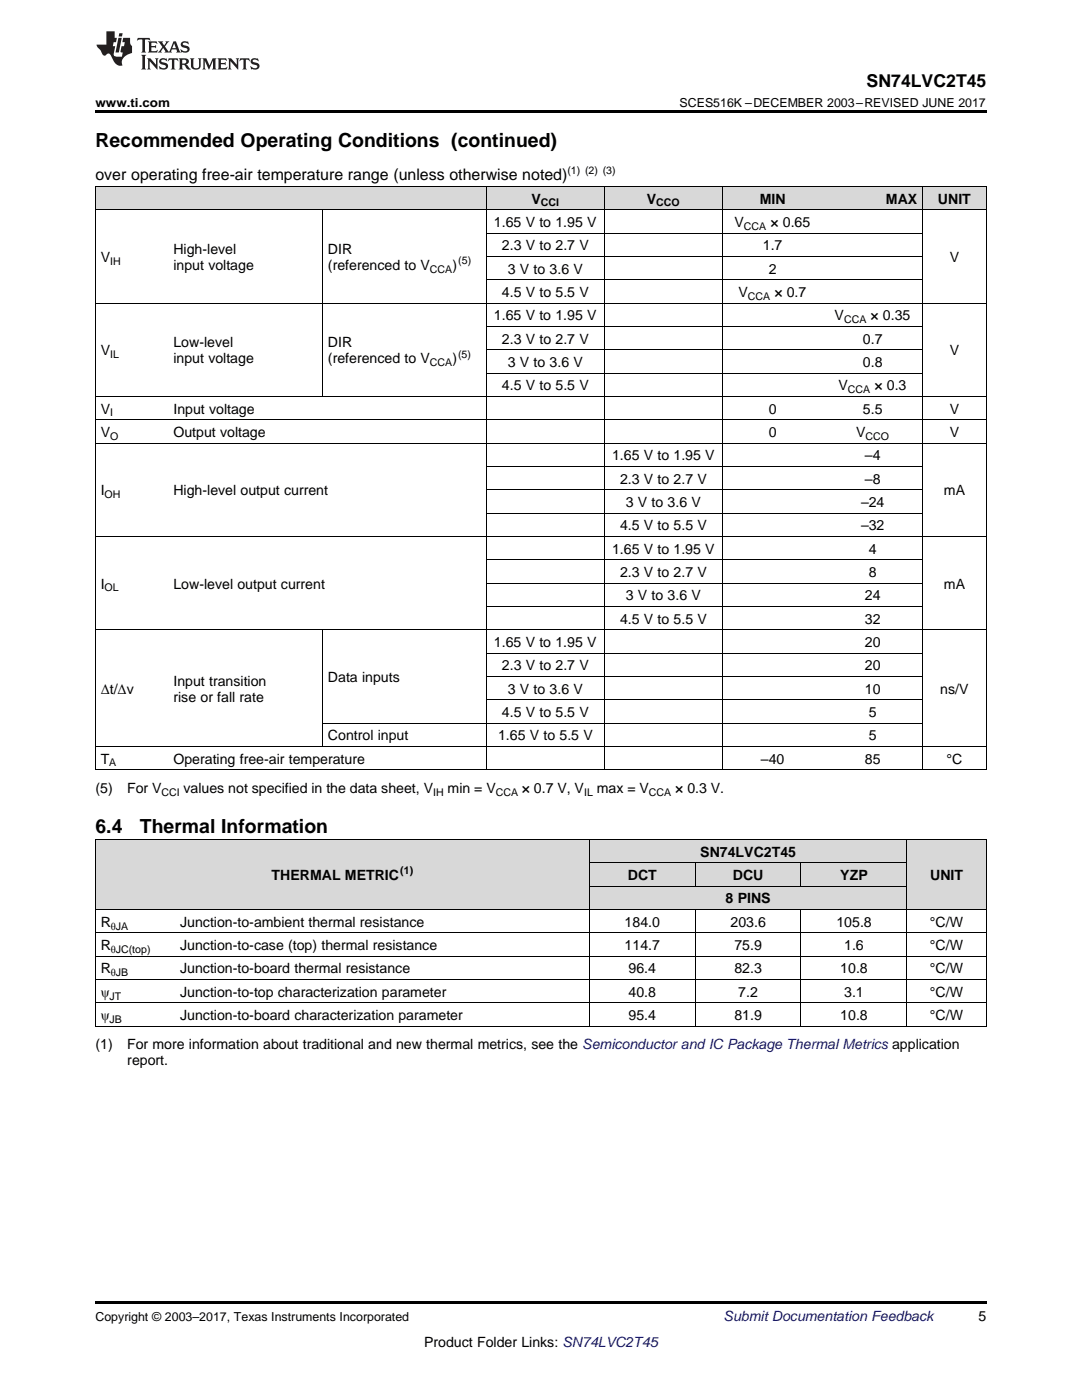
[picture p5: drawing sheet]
<svg xmlns="http://www.w3.org/2000/svg" width="216mm" height="279mm" viewBox="0 0 216 279" stroke-linecap="round" stroke-linejoin="round" font-family="sans-serif">
<defs><g id="words">
<g font-size="3.9">
<text x="19" y="29.3">Recommended Operating Conditions (continued)</text>
<text x="19" y="166.3">6.4</text>
<text x="27.9" y="166.3">Thermal Information</text>
</g>
<text font-size="3.5" x="172.9" y="17.3">SN74LVC2T45</text>
<text font-size="3.2" x="19" y="36">over operating free-air temperature range (unless otherwise noted)</text>
<g font-size="2.8">
<text x="106" y="40.6">V</text>
<text x="129.1" y="40.6">V</text>
<text x="151.6" y="40.6">MIN</text>
<text x="176.8" y="40.6">MAX</text>
<text x="187.1" y="40.6">UNIT</text>
<text x="98.6" y="45.3">1.65 V to 1.95 V</text>
<text x="146.6" y="45.3">V</text>
<text x="153.8" y="45.3">× 0.65</text>
<text x="20.1" y="52.3">V</text>
<text x="34.6" y="50.7">High-level</text>
<text x="34.6" y="53.9">input voltage</text>
<text x="65.4" y="50.7">DIR</text>
<text x="65.4" y="53.9">(referenced to V</text>
<text x="90.3" y="53.9">)</text>
<text x="100.2" y="50">2.3 V to 2.7 V</text>
<text x="152.2" y="50">1.7</text>
<text x="189.5" y="52.3">V</text>
<text x="100.2" y="59.3">4.5 V to 5.5 V</text>
<text x="101.3" y="54.6">3 V to 3.6 V</text>
<text x="147.4" y="59.3">V</text>
<text x="153.4" y="54.6">2</text>
<text x="154.5" y="59.3">× 0.7</text>
<text x="98.6" y="63.9">1.65 V to 1.95 V</text>
<text x="166.5" y="63.9">V</text>
<text x="173.7" y="63.9">× 0.35</text>
<text x="20.1" y="70.9">V</text>
<text x="34.6" y="69.3">Low-level</text>
<text x="65.4" y="69.3">DIR</text>
<text x="100.2" y="68.6">2.3 V to 2.7 V</text>
<text x="172.2" y="68.6">0.7</text>
<text x="189.5" y="70.9">V</text>
<text x="34.6" y="72.5">input voltage</text>
<text x="65.4" y="72.5">(referenced to V</text>
<text x="90.3" y="72.5">)</text>
<text x="100.2" y="77.9">4.5 V to 5.5 V</text>
<text x="101.3" y="73.2">3 V to 3.6 V</text>
<text x="167.3" y="77.9">V</text>
<text x="172.2" y="73.2">0.8</text>
<text x="174.5" y="77.9">× 0.3</text>
<text x="20.1" y="82.5">V</text>
<text x="34.6" y="82.5">Input voltage</text>
<text x="153.4" y="82.5">0</text>
<text x="172.2" y="82.5">5.5</text>
<text x="189.5" y="82.5">V</text>
<text x="20.1" y="87.2">V</text>
<text x="34.6" y="87.2">Output voltage</text>
<text x="153.4" y="87.2">0</text>
<text x="170.9" y="87.2">V</text>
<text x="189.5" y="87.2">V</text>
<text x="122.1" y="91.9">1.65 V to 1.95 V</text>
<text x="172.6" y="91.9">–4</text>
<text x="20.1" y="98.8">I</text>
<text x="34.6" y="98.8">High-level output current</text>
<text x="123.7" y="96.5">2.3 V to 2.7 V</text>
<text x="124.9" y="101.2">3 V to 3.6 V</text>
<text x="171.8" y="101.2">–24</text>
<text x="172.6" y="96.5">–8</text>
<text x="188.3" y="98.8">mA</text>
<text x="123.7" y="105.8">4.5 V to 5.5 V</text>
<text x="171.8" y="105.8">–32</text>
<text x="122.1" y="110.5">1.65 V to 1.95 V</text>
<text x="173.4" y="110.5">4</text>
<text x="20.1" y="117.5">I</text>
<text x="34.6" y="117.5">Low-level output current</text>
<text x="123.7" y="115.1">2.3 V to 2.7 V</text>
<text x="124.9" y="119.8">3 V to 3.6 V</text>
<text x="172.6" y="119.8">24</text>
<text x="173.4" y="115.1">8</text>
<text x="188.3" y="117.5">mA</text>
<text x="123.7" y="124.5">4.5 V to 5.5 V</text>
<text x="172.6" y="124.5">32</text>
<text x="98.6" y="129.1">1.65 V to 1.95 V</text>
<text x="172.6" y="129.1">20</text>
<text x="34.6" y="136.8">Input transition</text>
<text x="65.4" y="136.1">Data inputs</text>
<text x="100.2" y="133.8">2.3 V to 2.7 V</text>
<text x="172.6" y="133.8">20</text>
<text x="20.1" y="138.4">Δt/Δv</text>
<text x="34.6" y="140">rise or fall rate</text>
<text x="100.2" y="143.1">4.5 V to 5.5 V</text>
<text x="101.3" y="138.4">3 V to 3.6 V</text>
<text x="172.6" y="138.4">10</text>
<text x="173.4" y="143.1">5</text>
<text x="187.6" y="138.4">ns/V</text>
<text x="65.4" y="147.7">Control input</text>
<text x="99.4" y="147.7">1.65 V to 5.5 V</text>
<text x="173.4" y="147.7">5</text>
<text x="20.1" y="152.4">T</text>
<text x="34.6" y="152.4">Operating free-air temperature</text>
<text x="151.8" y="152.4">–40</text>
<text x="172.6" y="152.4">85</text>
<text x="188.9" y="152.4">°C</text>
<text x="19" y="158.3">(5)</text>
<text x="25.4" y="158.3">For V</text>
<text x="36.6" y="158.3">values not specified in the data sheet, V</text>
<text x="89.3" y="158.3">min = V</text>
<text x="104.2" y="158.3">× 0.7 V, V</text>
<text x="119.1" y="158.3">max = V</text>
<text x="134.7" y="158.3">× 0.3 V.</text>
<text x="139.7" y="171">SN74LVC2T45</text>
<text x="54.2" y="175.6">THERMAL METRIC</text>
<text x="125.3" y="175.6">DCT</text>
<text x="146.2" y="175.6">DCU</text>
<text x="167.7" y="175.6">YZP</text>
<text x="185.6" y="175.6">UNIT</text>
<text x="20.1" y="185">R</text>
<text x="35.9" y="185">Junction-to-ambient thermal resistance</text>
<text x="124.6" y="185">184.0</text>
<text x="144.8" y="180.3">8 PINS</text>
<text x="145.8" y="185">203.6</text>
<text x="166.9" y="185">105.8</text>
<text x="185.6" y="185">°C/W</text>
<text x="20.1" y="189.6">R</text>
<text x="35.9" y="189.6">Junction-to-case (top) thermal resistance</text>
<text x="124.6" y="189.6">114.7</text>
<text x="146.5" y="189.6">75.9</text>
<text x="168.5" y="189.6">1.6</text>
<text x="185.6" y="189.6">°C/W</text>
<text x="20.1" y="194.3">R</text>
<text x="35.9" y="194.3">Junction-to-board thermal resistance</text>
<text x="125.4" y="194.3">96.4</text>
<text x="146.5" y="194.3">82.3</text>
<text x="167.7" y="194.3">10.8</text>
<text x="185.6" y="194.3">°C/W</text>
<text x="20.1" y="198.9">ψ</text>
<text x="20.1" y="203.6">ψ</text>
<text x="35.9" y="198.9">Junction-to-top characterization parameter</text>
<text x="35.9" y="203.6">Junction-to-board characterization parameter</text>
<text x="125.4" y="198.9">40.8</text>
<text x="125.4" y="203.6">95.4</text>
<text x="146.5" y="203.6">81.9</text>
<text x="147.3" y="198.9">7.2</text>
<text x="167.7" y="203.6">10.8</text>
<text x="168.5" y="198.9">3.1</text>
<text x="185.6" y="198.9">°C/W</text>
<text x="185.6" y="203.6">°C/W</text>
<text x="19" y="209.4">(1)</text>
<text x="25.4" y="209.4">For more information about traditional and new thermal metrics, see the Semiconductor and IC Package Thermal Metrics application</text>
<text x="25.4" y="212.6">report.</text>
<text x="195.3" y="263.6">5</text>
<text x="84.6" y="268.9">Product Folder Links: SN74LVC2T45</text>
</g>
<text font-size="2.8" fill="#0000c8" x="144.4" y="263.6">Submit Documentation Feedback</text>
<g font-size="2.5">
<text x="19" y="21.4">www.ti.com</text>
<text x="135.6" y="21.4">SCES516K –DECEMBER 2003–REVISED JUNE 2017</text>
<text x="19" y="263.6">Copyright © 2003–2017, Texas Instruments Incorporated</text>
</g>
<g font-size="2.1">
<text x="113.2" y="34.7">(1) (2) (3)</text>
<text x="107.9" y="41.2">CCI</text>
<text x="131" y="41.2">CCO</text>
<text x="148.4" y="45.9">CCA</text>
<text x="22" y="52.8">IH</text>
<text x="91.4" y="52.7">(5)</text>
<text x="85.8" y="54.4">CCA</text>
<text x="149.2" y="59.8">CCA</text>
<text x="168.4" y="64.5">CCA</text>
<text x="22" y="71.5">IL</text>
<text x="91.4" y="71.4">(5)</text>
<text x="85.8" y="73.1">CCA</text>
<text x="22" y="83.1">I</text>
<text x="169.2" y="78.5">CCA</text>
<text x="22" y="87.8">O</text>
<text x="172.7" y="87.8">CCO</text>
<text x="20.9" y="99.4">OH</text>
<text x="20.9" y="118">OL</text>
<text x="21.8" y="153">A</text>
<text x="32.2" y="158.8">CCI</text>
<text x="86.4" y="158.8">IH</text>
<text x="98.9" y="158.8">CCA</text>
<text x="116.6" y="158.8">IL</text>
<text x="129.5" y="158.8">CCA</text>
<text x="79.9" y="174.5">(1)</text>
<text x="22.1" y="185.5">θJA</text>
<text x="22.1" y="190.2">θJC(top)</text>
<text x="22.1" y="194.8">θJB</text>
<text x="21.9" y="199.5">JT</text>
<text x="21.9" y="204.2">JB</text>
</g>
</g></defs>
<g fill="#d8d8d8">
<path d="M19 167.6h15.9v14h-15.9z"/>
<path d="M34.9 167.6h82.7v14h-82.7z"/>
<path d="M181 167.6h15.8v14h-15.8z"/>
<path d="M117.6 176.9h21.1v4.7h-21.1z"/>
<path d="M138.7 176.9h21.2v4.7h-21.2z"/>
<path d="M159.9 176.9h21.1v4.7h-21.1z"/>
<path d="M117.6 172.3h21.1v4.6h-21.1z"/>
<path d="M138.7 172.3h21.2v4.6h-21.2z"/>
<path d="M159.9 172.3h21.1v4.6h-21.1z"/>
<path d="M117.6 167.6h21.1v4.7h-21.1z"/>
<path d="M138.7 167.6h21.2v4.7h-21.2z"/>
<path d="M159.9 167.6h21.1v4.7h-21.1z"/>
<path d="M19 37.3h14.5v4.6h-14.5z"/>
<path d="M33.5 37.3h30.9v4.6h-30.9z"/>
<path d="M64.4 37.3h32.6v4.6h-32.6z"/>
<path d="M97 37.3h23.6v4.6h-23.6z"/>
<path d="M120.6 37.3h23.6v4.6h-23.6z"/>
<path d="M144.2 37.3h20v4.6h-20z"/>
<path d="M164.2 37.3h19.9v4.6h-19.9z"/>
<path d="M184.1 37.3h12.7v4.6h-12.7z"/>
</g>
<path d="M19 22h177.8v.5h-177.8zM19 204.8l.2 .1zM117.5 204.8l.1 .1zM138.6 204.8l.1 .1zM159.8 204.8l.1 .1zM180.9 204.8l.1 .1zM196.7 204.8l.1 .1zM19 259.7h177.8v.5h-177.8z" fill="#000"/>
<g fill="none" stroke="#000" stroke-width=".2">
<path d="M19 37.2h177.8M19.1 37.2v116.5M97 37.2v116.5M120.6 37.2v116.5M144.2 37.2v116.5M184.1 37.2v116.5M196.8 37.2v116.5M19 41.9h177.8M64.3 41.9v37.3M97 55.8h87.1M97 51.2h87.1M97 46.5h87.1"/>
<path d="M19 79.1h177.8M19 60.5h177.8M97 74.5h87.1M97 69.8h87.1M97 65.1h87.1M19 88.4h177.8M19 83.8h177.8M97 97.7h87.1M97 93.1h87.1M19 107.1h177.8M97 116.4h87.1M97 111.7h87.1"/>
<path d="M97 102.4h87.1M19 125.7h177.8M64.3 125.7v23.3M97 139.6h87.1M97 135h87.1M97 130.3h87.1M97 121h87.1M19 153.6h177.8M19 149h177.8M64.4 144.3h119.7M19 167.6h177.8M19.1 167.6v37.3"/>
<path d="M117.6 167.6v37.3M117.6 176.9h63.4M117.6 172.2h63.4M138.7 172.2v4.7M159.8 172.2v4.7M180.9 167.6v37.3M196.8 167.6v37.3M19 195.5h177.8M19 190.8h177.8M19 186.2h177.8M19 181.5h177.8M138.7 181.5v23.4"/>
<path d="M159.8 181.5v23.4M19 204.8h177.8M19 200.1h177.8"/>
</g>
<g fill="#231f20">
<path d="M27.5 7.6l-.1 .5 .4-.2h.6v.1v2.1l-.2 .4h1l-.3-.4v-2.1l.1-.1h.5l.5 .2-.2-.5zM29.5 8.3l.2 .3v1.5l-.2 .4h1.8l.2-.6a1.04 1.04 0 0 1-1.3 .2v-.7h.6l.3 .2v-.6l-.3 .2h-.6v-.6l.8-.1 .4 .3-.2-.5zM31.5 8.3l.9 1.1-.9 1.1h.8l-.2-.2 .5-.7 .4 .7-.2 .2h1.5l-.1-.2 .1-.4h.9l.1 .4-.2 .2h1l-.3-.3-.7-1.9h-.5l-.9 2-.8-1 .9-1h-.8l.1 .3-.3 .5-.4-.6 .2-.2zM34.7 8.6l.4 1h-.7zM36.3 8.4a.63 .63 0 0 0-.2 .7 .63 .63 0 0 0 .6 .4l.6 .2 .1 .2a.75 .75 0 0 1-.7 .4 .75 .75 0 0 1-.6-.5l.1 .7 .1-.1a1.11 1.11 0 0 0 1.5-.6 1.13 1.13 0 0 0-1.2-.8l-.1-.4a1.04 1.04 0 0 1 1.2 .2l-.2-.5-.1 .1-.5-.2zM28.2 10.9l.2 .4v2.2l-.2 .4h1l-.3-.4v-2.2l.3-.4zM29.3 11.6l.3 .4v1.5l-.3 .4h.8l-.2-.4v-1.3l1.5 1.7v-1.9l.2-.4h-.7l.2 .4v.9l-1.1-1.3zM32 11.8a.62 .62 0 0 0-.2 .7 .62 .62 0 0 0 .6 .4l.6 .1 .1 .3a.76 .76 0 0 1-.7 .3 .76 .76 0 0 1-.6-.4l.1 .7 .1-.1a1.11 1.11 0 0 0 1.5-.6 1.13 1.13 0 0 0-1.2-.8l-.1-.4a1.04 1.04 0 0 1 1.2 .2l-.2-.6-.1 .1-.5-.1zM33.7 11.6l-.2 .6a.61 .61 0 0 1 .8-.3v1.6l-.2 .4h.9l-.2-.4v-1.6a.63 .63 0 0 1 .8 .3l-.2-.6zM35.6 11.6l.3 .4v1.5l-.3 .4h1l-.2-.2v-.8l.5 .2a.76 .76 0 0 0 1.2 .7l-1-1a.58 .58 0 0 0 .6-.5 .58 .58 0 0 0-.5-.6zM36.4 11.9h.1a.45 .45 0 0 1 .5 .1 .45 .45 0 0 1 .1 .5l-.7 .2zM37.9 11.6l.2 .2a2.17 2.17 0 0 0 .3 1.9 .99 .99 0 0 0 1.6-.6v-1.1l.2-.4h-.7l.2 .2a1.92 1.92 0 0 1-.2 1.8 .6 .6 0 0 1-.9-.5v-1.1l.2-.4zM40.4 11.6l.2 .4v1.5l-.2 .4h.7l-.2-.4v-1.4l.8 1.8 .8-1.8v1.4l-.2 .4h.9l-.2-.4v-1.5l.2-.4h-.8l-.6 1.5-.6-1.5zM43.4 11.6l.2 .4v1.5l-.2 .4h1.8l.2-.6a1.04 1.04 0 0 1-1.3 .1v-.6h.5l.4 .2v-.6l-.4 .2h-.5v-.7h.8l.3 .3-.1-.6zM45.5 11.6l.2 .4v1.5l-.2 .4h.7l-.2-.4v-1.3l1.5 1.7v-1.9l.2-.4h-.7l.2 .4v.9l-1.1-1.3zM47.9 11.6l-.1 .6a.61 .61 0 0 1 .8-.3v1.6l-.3 .4h1l-.3-.4 .1-1.6a.63 .63 0 0 1 .7 .3l-.1-.6zM50.2 11.8a.62 .62 0 0 0-.2 .7 .62 .62 0 0 0 .6 .4l.6 .1 .2 .3a.76 .76 0 0 1-.8 .3 .76 .76 0 0 1-.6-.4l.1 .7 .2-.1a1.11 1.11 0 0 0 1.5-.6 1.13 1.13 0 0 0-1.3-.8l-.1-.4a1.04 1.04 0 0 1 1.2 .2l-.1-.6-.2 .1-.5-.1z"/>
<path d="M21.2 6.3v2.6h-1.9l.1 .4 .7 .9a.91 .91 0 0 0 1 .8 .56 .56 0 0 1 .5-.3 .56 .56 0 0 1 .5 .3l.4 .8a1.53 1.53 0 0 0 1.9 1.2 1.54 1.54 0 0 1 1-2.1l.9-.3v-1.4a1.52 1.52 0 0 1-.3-1.6h-1.4l-.2 .8h.5l-.2 .8h-.4l-.2 1v.2l.4 .1-.2 .8a1.93 1.93 0 0 1-1.6-.3l.3-1.8h-.5l.2-.8h.4l.2-.8h-.4v-1.3zM23.6 7.6l-.6 2.9h.7l.6-2.9zM23.8 6.6l-.1 .7h.6l.2-.7z"/>
</g>
<use href="#words"/>
</svg>
